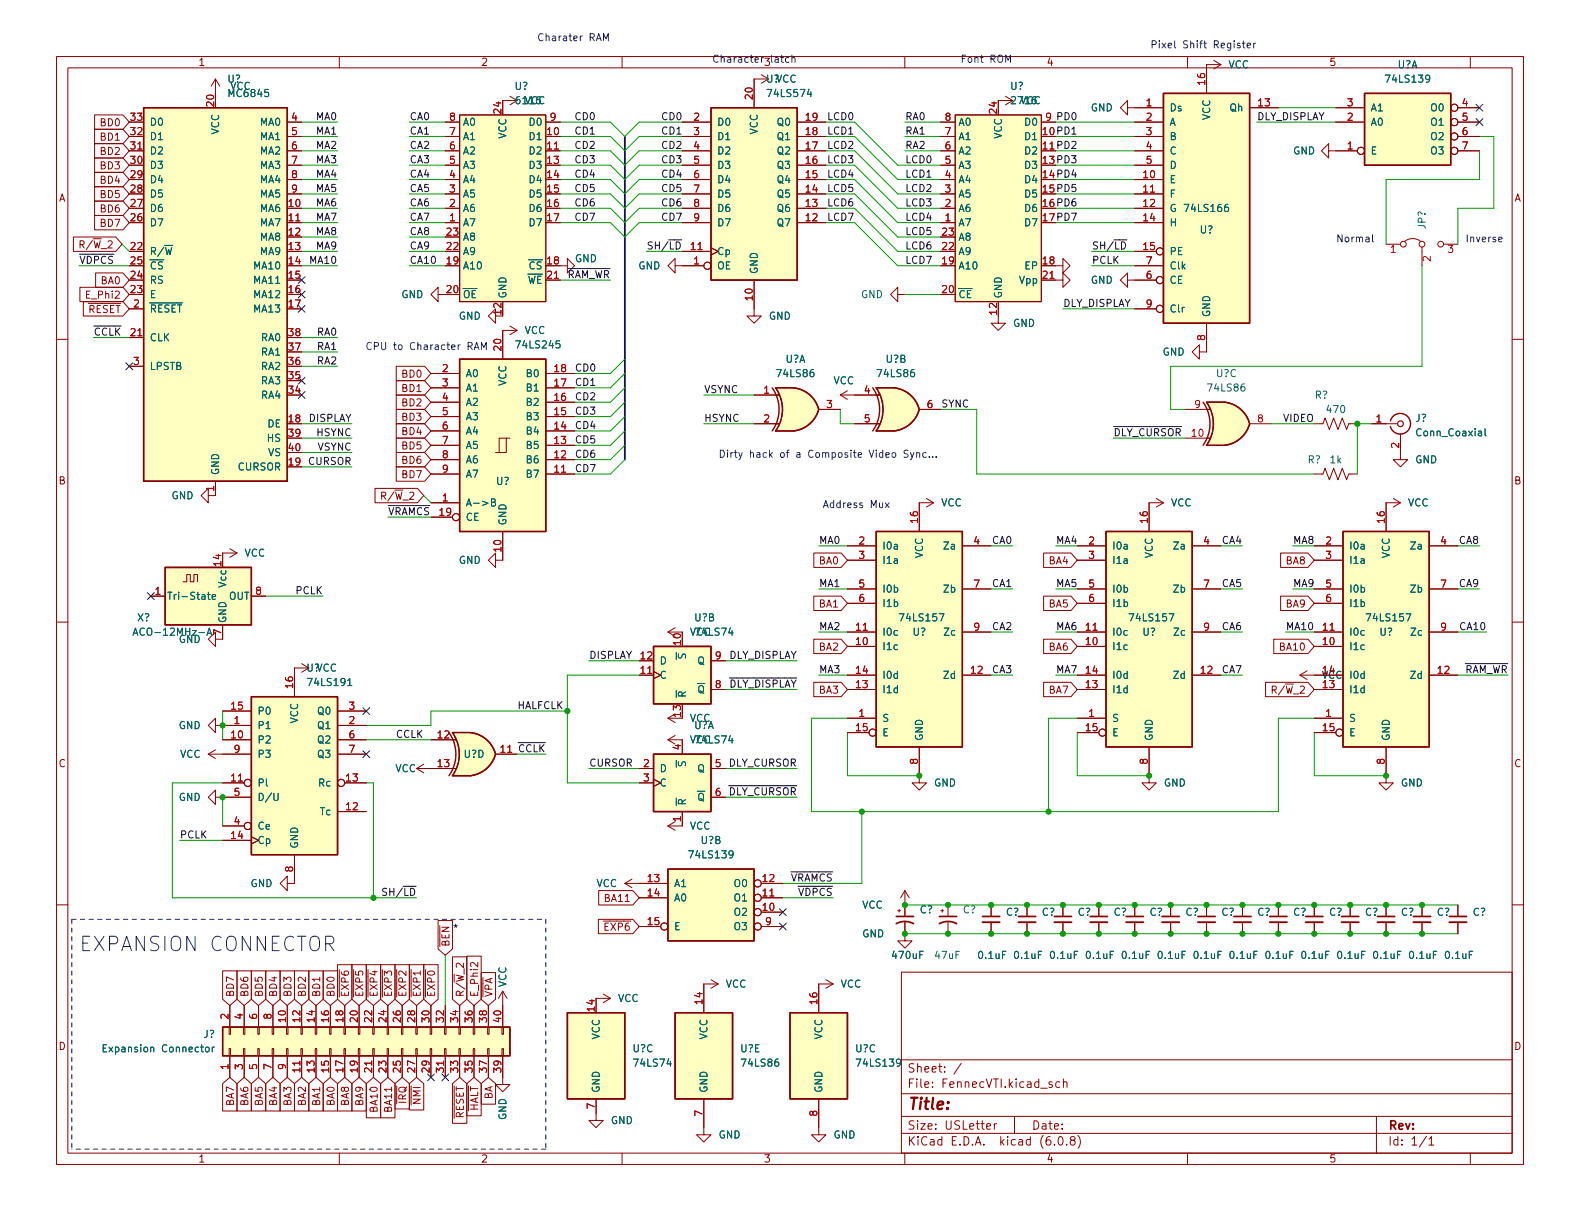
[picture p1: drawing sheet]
<svg xmlns="http://www.w3.org/2000/svg" width="279mm" height="216mm" viewBox="0 0 279 216" stroke-linecap="round" stroke-linejoin="round" font-family="sans-serif">
<defs><g id="words">
<text font-size="3.5" fill="#0000c2" x="14" y="168.2">EXPANSION CONNECTOR</text>
<text font-size="2.8" fill="#840000" x="160.4" y="196.2">Title:</text>
<g font-size="2.1" fill="#840000">
<text x="160.4" y="189.7">Sheet: /</text>
<text x="160.4" y="192.4">File: FennecVTI.kicad_sch</text>
<text x="160.4" y="202.5">KiCad E.D.A. kicad (6.0.8)</text>
<text x="160.4" y="199.7">Size: USLetter</text>
<text x="182.4" y="199.7">Date:</text>
<text x="245.4" y="199.7">Rev:</text>
<text x="245.4" y="202.5">Id: 1/1</text>
</g>
<g font-size="1.8" fill="#840000">
<text x="35" y="11.6">1</text>
<text x="85" y="11.6">2</text>
<text x="185" y="11.6">4</text>
<text x="235" y="11.6">5</text>
<text x="17.9" y="22.3">BD0</text>
<text x="17.9" y="29.9">BD3</text>
<text x="17.9" y="27.4">BD2</text>
<text x="17.9" y="24.9">BD1</text>
<text x="184.4" y="26.4">11PD2</text>
<text x="10.3" y="35.6">A</text>
<text x="17.9" y="35">BD5</text>
<text x="17.9" y="32.5">BD4</text>
<text x="267.7" y="35.6">A</text>
<text x="17.9" y="40.1">BD7</text>
<text x="17.9" y="37.6">BD6</text>
<text x="13.4" y="43.9">R/~{W}_2</text>
<text x="15.5" y="52.8">E_Phi2</text>
<text x="17.9" y="50.3">BA0</text>
<text x="96.8" y="49.3">21~{RAM_WR}</text>
<text x="14.2" y="55.3">~{RESET}</text>
<text x="71.2" y="71.8">BD2</text>
<text x="71.2" y="66.8">BD0</text>
<text x="71.2" y="69.3">BD1</text>
<text x="71.2" y="74.4">BD3</text>
<text x="71.2" y="76.9">BD4</text>
<text x="71.2" y="79.5">BD5</text>
<text x="71.2" y="82">BD6</text>
<text x="10.3" y="85.7">B</text>
<text x="66.7" y="88.4">R/~{W}_2</text>
<text x="71.2" y="84.5">BD7</text>
<text x="267.7" y="85.7">B</text>
<text x="144.9" y="99.8">BA0</text>
<text x="185.5" y="99.8">BA4</text>
<text x="227.4" y="99.8">BA8</text>
<text x="144.9" y="107.4">BA1</text>
<text x="185.5" y="107.4">BA5</text>
<text x="227.4" y="107.4">BA9</text>
<text x="144.9" y="115">BA2</text>
<text x="185.5" y="115">BA6</text>
<text x="226.5" y="115">BA10</text>
<text x="144.9" y="122.6">BA3</text>
<text x="185.5" y="122.6">BA7</text>
<text x="224.2" y="122.6">R/~{W}_2</text>
<text x="10.3" y="135.6">C</text>
<text x="267.7" y="135.6">C</text>
<text x="107.1" y="159.5">BA11</text>
<text x="79.5" y="167.5" transform="rotate(-90 79.5 167.5)">~{BEN}</text>
<text x="105.7" y="164.6">~{EXP6}</text>
<text x="41.4" y="176.4" transform="rotate(-90 41.4 176.4)">BD7</text>
<text x="43.9" y="176.4" transform="rotate(-90 43.9 176.4)">BD6</text>
<text x="46.4" y="176.4" transform="rotate(-90 46.4 176.4)">BD5</text>
<text x="49" y="176.4" transform="rotate(-90 49 176.4)">BD4</text>
<text x="51.5" y="176.4" transform="rotate(-90 51.5 176.4)">BD3</text>
<text x="54.1" y="176.4" transform="rotate(-90 54.1 176.4)">BD2</text>
<text x="56.6" y="176.4" transform="rotate(-90 56.6 176.4)">BD1</text>
<text x="59.1" y="176.4" transform="rotate(-90 59.1 176.4)">BD0</text>
<text x="61.7" y="176.4" transform="rotate(-90 61.7 176.4)">~{EXP6}</text>
<text x="64.2" y="176.4" transform="rotate(-90 64.2 176.4)">~{EXP5}</text>
<text x="66.8" y="176.4" transform="rotate(-90 66.8 176.4)">~{EXP4}</text>
<text x="69.3" y="176.4" transform="rotate(-90 69.3 176.4)">~{EXP3}</text>
<text x="71.8" y="176.4" transform="rotate(-90 71.8 176.4)">~{EXP2}</text>
<text x="74.4" y="176.4" transform="rotate(-90 74.4 176.4)">~{EXP1}</text>
<text x="76.9" y="176.4" transform="rotate(-90 76.9 176.4)">~{EXP0}</text>
<text x="82" y="176.4" transform="rotate(-90 82 176.4)">R/~{W}_2</text>
<text x="84.5" y="176.4" transform="rotate(-90 84.5 176.4)">E_Phi2</text>
<text x="87.1" y="176.4" transform="rotate(-90 87.1 176.4)">~{VPA}</text>
<text x="10.3" y="185.7">D</text>
<text x="267.7" y="185.7">D</text>
<text x="41.4" y="195.5" transform="rotate(-90 41.4 195.5)">BA7</text>
<text x="43.9" y="195.5" transform="rotate(-90 43.9 195.5)">BA6</text>
<text x="46.4" y="195.5" transform="rotate(-90 46.4 195.5)">BA5</text>
<text x="49" y="195.5" transform="rotate(-90 49 195.5)">BA4</text>
<text x="51.5" y="195.5" transform="rotate(-90 51.5 195.5)">BA3</text>
<text x="54.1" y="195.5" transform="rotate(-90 54.1 195.5)">BA2</text>
<text x="56.6" y="195.5" transform="rotate(-90 56.6 195.5)">BA1</text>
<text x="59.1" y="195.5" transform="rotate(-90 59.1 195.5)">BA0</text>
<text x="61.7" y="195.5" transform="rotate(-90 61.7 195.5)">BA8</text>
<text x="64.2" y="195.5" transform="rotate(-90 64.2 195.5)">BA9</text>
<text x="66.8" y="196.4" transform="rotate(-90 66.8 196.4)">BA10</text>
<text x="69.3" y="196.4" transform="rotate(-90 69.3 196.4)">BA11</text>
<text x="71.8" y="196.4" transform="rotate(-90 71.8 196.4)">~{IRQ}</text>
<text x="87.1" y="194.5" transform="rotate(-90 87.1 194.5)">BA</text>
<text x="82" y="199.2" transform="rotate(-90 82 199.2)">~{RESET}</text>
<text x="84.5" y="198" transform="rotate(-90 84.5 198)">~{HALT}</text>
<text x="35" y="205.6">1</text>
<text x="85" y="205.6">2</text>
<text x="135" y="205.6">3</text>
<text x="185" y="205.6">4</text>
<text x="235" y="205.6">5</text>
</g>
<g font-size="1.8" fill="#0000c2">
<text x="96.2" y="7.3">Charater RAM</text>
<text x="128.1" y="11.1">Character latch</text>
<text x="135" y="11.6">3</text>
<text x="170.6" y="11.1">Font ROM</text>
<text x="206.1" y="8.5">Pixel Shift Register</text>
<text x="236.2" y="42.8">Normal</text>
<text x="259.1" y="42.8">Inverse</text>
<text x="67.2" y="61.9">CPU to Character RAM</text>
<text x="127" y="80.9">Dirty hack of a Composite Video Sync...</text>
<text x="146.4" y="89.8">Address Mux</text>
<text x="80" y="164.8">*</text>
</g>
<g font-size="1.8" fill="#006464">
<text x="40.2" y="14.6">U?</text>
<text x="40.6" y="17.1">MC6845</text>
<text x="40.7" y="15.9">VCC</text>
<text x="91" y="15.9">U?</text>
<text x="135.5" y="14.6">U?VCC</text>
<text x="136" y="17.1">74LS574</text>
<text x="178.7" y="15.9">U?</text>
<text x="217.2" y="12.1">VCC</text>
<text x="245.3" y="14.6">74LS139</text>
<text x="247.1" y="12.1">U?A</text>
<text x="26.4" y="22.2">D0</text>
<text x="38.7" y="23.8" transform="rotate(-90 38.7 23.8)">VCC</text>
<text x="46.1" y="22.2">MA0</text>
<text x="81.8" y="22.2">A0</text>
<text x="92.7" y="18.4">VCC</text>
<text x="93.8" y="22.2">D0</text>
<text x="126.7" y="22.2">D0</text>
<text x="134" y="23.8" transform="rotate(-90 134 23.8)">VCC</text>
<text x="137.6" y="22.2">Q0</text>
<text x="169.4" y="22.2">A0</text>
<text x="180.4" y="18.4">VCC</text>
<text x="181.4" y="22.2">D0</text>
<text x="192.9" y="19.7">GND</text>
<text x="206.8" y="19.7">Ds</text>
<text x="206.8" y="22.2">A</text>
<text x="214" y="21.3" transform="rotate(-90 214 21.3)">VCC</text>
<text x="217.5" y="19.7">Qh</text>
<text x="242.3" y="22.2">A0</text>
<text x="242.3" y="19.7">A1</text>
<text x="253.2" y="19.7">O0</text>
<text x="253.2" y="22.2">O1</text>
<text x="26.4" y="29.8">D3</text>
<text x="26.4" y="27.3">D2</text>
<text x="26.4" y="24.8">D1</text>
<text x="46.1" y="24.8">MA1</text>
<text x="46.1" y="27.3">MA2</text>
<text x="46.1" y="29.8">MA3</text>
<text x="81.8" y="29.8">A3</text>
<text x="81.8" y="27.3">A2</text>
<text x="81.8" y="24.8">A1</text>
<text x="89.5" y="24.6" transform="rotate(-90 89.5 24.6)">VCC</text>
<text x="93.8" y="24.8">D1</text>
<text x="93.8" y="27.3">D2</text>
<text x="93.8" y="29.8">D3</text>
<text x="126.7" y="24.8">D1</text>
<text x="126.7" y="27.3">D2</text>
<text x="126.7" y="29.8">D3</text>
<text x="137.6" y="29.8">Q3</text>
<text x="137.6" y="27.3">Q2</text>
<text x="137.6" y="24.8">Q1</text>
<text x="169.4" y="29.8">A3</text>
<text x="169.4" y="27.3">A2</text>
<text x="169.4" y="24.8">A1</text>
<text x="177.2" y="24.6" transform="rotate(-90 177.2 24.6)">VCC</text>
<text x="181.4" y="24.8">D1</text>
<text x="181.4" y="27.3">D2</text>
<text x="181.4" y="29.8">D3</text>
<text x="206.8" y="24.8">B</text>
<text x="206.8" y="27.3">C</text>
<text x="206.8" y="29.8">D</text>
<text x="228.6" y="27.3">GND</text>
<text x="242.3" y="27.3">E</text>
<text x="253.2" y="24.8">O2</text>
<text x="253.2" y="27.3">O3</text>
<text x="26.4" y="34.9">D5</text>
<text x="26.4" y="32.4">D4</text>
<text x="46.1" y="32.4">MA4</text>
<text x="46.1" y="34.9">MA5</text>
<text x="81.8" y="34.9">A5</text>
<text x="81.8" y="32.4">A4</text>
<text x="93.8" y="32.4">D4</text>
<text x="93.8" y="34.9">D5</text>
<text x="126.7" y="32.4">D4</text>
<text x="126.7" y="34.9">D5</text>
<text x="137.6" y="34.9">Q5</text>
<text x="137.6" y="32.4">Q4</text>
<text x="169.4" y="34.9">A5</text>
<text x="169.4" y="32.4">A4</text>
<text x="181.4" y="32.4">D4</text>
<text x="181.4" y="34.9">D5</text>
<text x="206.8" y="32.4">E</text>
<text x="206.8" y="34.9">F</text>
<text x="26.4" y="40">D7</text>
<text x="26.4" y="37.5">D6</text>
<text x="46.1" y="37.5">MA6</text>
<text x="46.1" y="40">MA7</text>
<text x="81.8" y="40">A7</text>
<text x="81.8" y="37.5">A6</text>
<text x="93.8" y="37.5">D6</text>
<text x="93.8" y="40">D7</text>
<text x="126.7" y="37.5">D6</text>
<text x="126.7" y="40">D7</text>
<text x="137.6" y="40">Q7</text>
<text x="137.6" y="37.5">Q6</text>
<text x="169.4" y="40">A7</text>
<text x="169.4" y="37.5">A6</text>
<text x="181.4" y="37.5">D6</text>
<text x="181.4" y="40">D7</text>
<text x="206.8" y="37.5">G</text>
<text x="206.8" y="40">H</text>
<text x="209.8" y="37.5">74LS166</text>
<text x="212.2" y="41.3">U?</text>
<text x="252.1" y="40.5" transform="rotate(-90 252.1 40.5)">JP?</text>
<text x="26.4" y="45.1">R/~{W}</text>
<text x="26.4" y="47.6">~{CS}</text>
<text x="45.1" y="47.6">MA10</text>
<text x="46.1" y="42.5">MA8</text>
<text x="46.1" y="45.1">MA9</text>
<text x="81.8" y="47.6">A10</text>
<text x="81.8" y="45.1">A9</text>
<text x="81.8" y="42.5">A8</text>
<text x="92.2" y="47.6">~{CS}</text>
<text x="101.6" y="46.4">GND</text>
<text x="112.9" y="47.6">GND</text>
<text x="126.7" y="47.6">OE</text>
<text x="126.7" y="45.1">Cp</text>
<text x="169.4" y="47.6">A10</text>
<text x="169.4" y="45.1">A9</text>
<text x="169.4" y="42.5">A8</text>
<text x="181.3" y="47.6">EP</text>
<text x="206.8" y="45.1">PE</text>
<text x="206.8" y="47.6">Clk</text>
<text x="26.4" y="52.7">E</text>
<text x="26.4" y="50.2">RS</text>
<text x="45.1" y="50.2">MA11</text>
<text x="45.1" y="52.7">MA12</text>
<text x="71" y="52.7">GND</text>
<text x="81.8" y="52.7">~{OE}</text>
<text x="89.5" y="52.8" transform="rotate(-90 89.5 52.8)">GND</text>
<text x="91.8" y="50.2">~{WE}</text>
<text x="134" y="48.5" transform="rotate(-90 134 48.5)">GND</text>
<text x="152.2" y="52.7">GND</text>
<text x="169.4" y="52.7">~{CE}</text>
<text x="177.2" y="52.8" transform="rotate(-90 177.2 52.8)">GND</text>
<text x="180.3" y="50.2">Vpp</text>
<text x="192.9" y="50.2">GND</text>
<text x="206.8" y="50.2">CE</text>
<text x="26.4" y="55.2">~{RESET}</text>
<text x="45.1" y="55.2">MA13</text>
<text x="81.1" y="56.5">GND</text>
<text x="92.7" y="59.1">VCC</text>
<text x="135.9" y="56.5">GND</text>
<text x="179.1" y="57.8">GND</text>
<text x="206.8" y="55.2">Clr</text>
<text x="214" y="56.1" transform="rotate(-90 214 56.1)">GND</text>
<text x="26.4" y="60.3">CLK</text>
<text x="26.4" y="65.4">LPSTB</text>
<text x="46.2" y="65.4">RA2</text>
<text x="46.2" y="62.9">RA1</text>
<text x="46.2" y="60.3">RA0</text>
<text x="91.6" y="61.6">74LS245</text>
<text x="138.8" y="64.1">U?A</text>
<text x="156.6" y="64.1">U?B</text>
<text x="205.6" y="62.9">GND</text>
<text x="46.2" y="70.5">RA4</text>
<text x="46.2" y="67.9">RA3</text>
<text x="82.3" y="66.7">A0</text>
<text x="82.3" y="69.2">A1</text>
<text x="82.3" y="71.8">A2</text>
<text x="89.5" y="68.2" transform="rotate(-90 89.5 68.2)">VCC</text>
<text x="93.2" y="71.8">B2</text>
<text x="93.2" y="69.2">B1</text>
<text x="93.2" y="66.7">B0</text>
<text x="137.6" y="66.7">74LS86</text>
<text x="147.3" y="67.9">VCC</text>
<text x="155.3" y="66.7">74LS86</text>
<text x="213.8" y="69.2">74LS86</text>
<text x="215" y="66.7">U?C</text>
<text x="232.5" y="70.5">R?</text>
<text x="47.3" y="75.6">DE</text>
<text x="82.3" y="74.3">A3</text>
<text x="82.3" y="76.8">A4</text>
<text x="93.2" y="76.8">B4</text>
<text x="93.2" y="74.3">B3</text>
<text x="234.7" y="73">470</text>
<text x="250.3" y="74.6">J?</text>
<text x="250.7" y="77.1">Conn_Coaxial</text>
<text x="42.1" y="83.2">CURSOR</text>
<text x="47.3" y="78.1">HS</text>
<text x="47.4" y="80.6">VS</text>
<text x="82.3" y="79.4">A5</text>
<text x="82.3" y="81.9">A6</text>
<text x="93.2" y="81.9">B6</text>
<text x="93.2" y="79.4">B5</text>
<text x="231.2" y="81.9">R?</text>
<text x="235.2" y="81.9">1k</text>
<text x="250.2" y="81.9">GND</text>
<text x="30.3" y="88.3">GND</text>
<text x="38.7" y="84.1" transform="rotate(-90 38.7 84.1)">GND</text>
<text x="82.3" y="89.5">A-&gt;B</text>
<text x="82.3" y="84.5">A7</text>
<text x="87.7" y="85.7">U?</text>
<text x="93.2" y="84.5">B7</text>
<text x="166.4" y="89.5">VCC</text>
<text x="207" y="89.5">VCC</text>
<text x="248.9" y="89.5">VCC</text>
<text x="82.3" y="92.1">CE</text>
<text x="89.5" y="93" transform="rotate(-90 89.5 93)">GND</text>
<text x="43.2" y="98.4">VCC</text>
<text x="81.1" y="99.7">GND</text>
<text x="156" y="97.2">I0a</text>
<text x="156" y="99.7">I1a</text>
<text x="163.2" y="98.7" transform="rotate(-90 163.2 98.7)">VCC</text>
<text x="167.1" y="97.2">Za</text>
<text x="196.6" y="97.2">I0a</text>
<text x="196.6" y="99.7">I1a</text>
<text x="203.8" y="98.7" transform="rotate(-90 203.8 98.7)">VCC</text>
<text x="207.7" y="97.2">Za</text>
<text x="238.5" y="97.2">I0a</text>
<text x="238.5" y="99.7">I1a</text>
<text x="245.7" y="98.7" transform="rotate(-90 245.7 98.7)">VCC</text>
<text x="249.6" y="97.2">Za</text>
<text x="29.5" y="106">Tri-State</text>
<text x="40" y="103.7" transform="rotate(-90 40 103.7)">Vcc</text>
<text x="40.5" y="106">OUT</text>
<text x="156" y="104.8">I0b</text>
<text x="156" y="107.3">I1b</text>
<text x="167" y="104.8">Zb</text>
<text x="196.6" y="104.8">I0b</text>
<text x="196.6" y="107.3">I1b</text>
<text x="207.6" y="104.8">Zb</text>
<text x="238.5" y="104.8">I0b</text>
<text x="238.5" y="107.3">I1b</text>
<text x="249.6" y="104.8">Zb</text>
<text x="24.3" y="109.9">X?</text>
<text x="24.5" y="112.4">ACO-12MHz-A</text>
<text x="31.6" y="113.7">GND</text>
<text x="40" y="110.2" transform="rotate(-90 40 110.2)">GND</text>
<text x="121.9" y="112.4">VCC</text>
<text x="122.8" y="109.9">U?B</text>
<text x="123.2" y="112.4">74LS74</text>
<text x="156" y="112.4">I0c</text>
<text x="159.4" y="109.9">74LS157</text>
<text x="161.4" y="112.4">U?</text>
<text x="167.1" y="112.4">Zc</text>
<text x="196.6" y="112.4">I0c</text>
<text x="200" y="109.9">74LS157</text>
<text x="202" y="112.4">U?</text>
<text x="207.7" y="112.4">Zc</text>
<text x="238.5" y="112.4">I0c</text>
<text x="241.9" y="109.9">74LS157</text>
<text x="243.9" y="112.4">U?</text>
<text x="249.6" y="112.4">Zc</text>
<text x="54.2" y="118.7">U?VCC</text>
<text x="116.6" y="117.5">D</text>
<text x="121.3" y="117.9" transform="rotate(-90 121.3 117.9)">~{S}</text>
<text x="123.3" y="117.5">Q</text>
<text x="156" y="114.9">I1c</text>
<text x="196.6" y="114.9">I1c</text>
<text x="238.5" y="114.9">I1c</text>
<text x="54.7" y="121.3">74LS191</text>
<text x="116.6" y="120">C</text>
<text x="121.3" y="123.4" transform="rotate(-90 121.3 123.4)">~{R}</text>
<text x="122" y="122.6">~{Q}</text>
<text x="156" y="122.6">I1d</text>
<text x="156" y="120">I0d</text>
<text x="167" y="120">Zd</text>
<text x="196.6" y="122.6">I1d</text>
<text x="196.6" y="120">I0d</text>
<text x="207.6" y="120">Zd</text>
<text x="233.7" y="120">VCC</text>
<text x="238.5" y="122.6">I1d</text>
<text x="238.5" y="120">I0d</text>
<text x="249.6" y="120">Zd</text>
<text x="31.6" y="128.9">GND</text>
<text x="45.5" y="128.9">P1</text>
<text x="45.5" y="131.4">P2</text>
<text x="45.5" y="126.4">P0</text>
<text x="52.7" y="127.9" transform="rotate(-90 52.7 127.9)">VCC</text>
<text x="56.3" y="128.9">Q1</text>
<text x="56.3" y="126.4">Q0</text>
<text x="56.3" y="131.4">Q2</text>
<text x="121.9" y="127.6">VCC</text>
<text x="121.9" y="131.4">VCC</text>
<text x="122.7" y="128.9">U?A</text>
<text x="123.2" y="131.4">74LS74</text>
<text x="156" y="127.6">S</text>
<text x="156" y="130.2">E</text>
<text x="163.2" y="131.1" transform="rotate(-90 163.2 131.1)">GND</text>
<text x="196.6" y="127.6">S</text>
<text x="196.6" y="130.2">E</text>
<text x="203.8" y="131.1" transform="rotate(-90 203.8 131.1)">GND</text>
<text x="238.5" y="127.6">S</text>
<text x="238.5" y="130.2">E</text>
<text x="245.7" y="131.1" transform="rotate(-90 245.7 131.1)">GND</text>
<text x="31.8" y="134">VCC</text>
<text x="45.5" y="134">P3</text>
<text x="56.3" y="134">Q3</text>
<text x="69.9" y="136.5">VCC</text>
<text x="82" y="134">U?D</text>
<text x="116.6" y="136.5">D</text>
<text x="121.3" y="136.9" transform="rotate(-90 121.3 136.9)">~{S}</text>
<text x="123.3" y="136.5">Q</text>
<text x="31.6" y="141.6">GND</text>
<text x="45.5" y="139.1">Pl</text>
<text x="45.5" y="141.6">D/U</text>
<text x="56.4" y="139.1">Rc</text>
<text x="116.6" y="139.1">C</text>
<text x="121.3" y="142.5" transform="rotate(-90 121.3 142.5)">~{R}</text>
<text x="122" y="141.6">~{Q}</text>
<text x="165.1" y="139.1">GND</text>
<text x="205.8" y="139.1">GND</text>
<text x="247.7" y="139.1">GND</text>
<text x="45.5" y="149.2">Cp</text>
<text x="45.5" y="146.7">Ce</text>
<text x="56.6" y="144.1">Tc</text>
<text x="121.9" y="146.7">VCC</text>
<text x="123.9" y="149.2">U?B</text>
<text x="52.7" y="150.1" transform="rotate(-90 52.7 150.1)">GND</text>
<text x="122.1" y="151.8">74LS139</text>
<text x="44.3" y="156.8">GND</text>
<text x="105.4" y="156.8">VCC</text>
<text x="119.1" y="156.8">A1</text>
<text x="119.1" y="159.4">A0</text>
<text x="130" y="161.9">O2</text>
<text x="130" y="159.4">O1</text>
<text x="130" y="156.8">O0</text>
<text x="152.4" y="160.7">VCC</text>
<text x="162.6" y="161.5">C?</text>
<text x="170.3" y="161.5">C?</text>
<text x="177.9" y="161.9">C?</text>
<text x="184.2" y="161.9">C?</text>
<text x="190.6" y="161.9">C?</text>
<text x="196.9" y="161.9">C?</text>
<text x="203.3" y="161.9">C?</text>
<text x="209.6" y="161.9">C?</text>
<text x="216" y="161.9">C?</text>
<text x="222.3" y="161.9">C?</text>
<text x="228.7" y="161.9">C?</text>
<text x="235" y="161.9">C?</text>
<text x="241.4" y="161.9">C?</text>
<text x="247.7" y="161.9">C?</text>
<text x="254.1" y="161.9">C?</text>
<text x="260.4" y="161.9">C?</text>
<text x="119.1" y="164.5">E</text>
<text x="130" y="164.5">O3</text>
<text x="152.4" y="165.7">GND</text>
<text x="157.9" y="169.5">470uF</text>
<text x="165.4" y="169.5">47uF</text>
<text x="173.1" y="169.5">0.1uF</text>
<text x="179.5" y="169.5">0.1uF</text>
<text x="185.8" y="169.5">0.1uF</text>
<text x="192.2" y="169.5">0.1uF</text>
<text x="198.5" y="169.5">0.1uF</text>
<text x="204.9" y="169.5">0.1uF</text>
<text x="211.2" y="169.5">0.1uF</text>
<text x="217.6" y="169.5">0.1uF</text>
<text x="223.9" y="169.5">0.1uF</text>
<text x="230.3" y="169.5">0.1uF</text>
<text x="236.6" y="169.5">0.1uF</text>
<text x="243" y="169.5">0.1uF</text>
<text x="249.3" y="169.5">0.1uF</text>
<text x="255.7" y="169.5">0.1uF</text>
<text x="89.5" y="174.6" transform="rotate(-90 89.5 174.6)">VCC</text>
<text x="109.2" y="177.2">VCC</text>
<text x="128.3" y="174.6">VCC</text>
<text x="148.6" y="174.6">VCC</text>
<text x="36" y="183.5">J?</text>
<text x="106" y="183.8" transform="rotate(-90 106 183.8)">VCC</text>
<text x="125.1" y="183.8" transform="rotate(-90 125.1 183.8)">VCC</text>
<text x="145.4" y="183.8" transform="rotate(-90 145.4 183.8)">VCC</text>
<text x="18.8" y="186.1">Expansion Connector</text>
<text x="111.9" y="186.1">U?C</text>
<text x="112.3" y="188.6">74LS74</text>
<text x="130.9" y="186.1">U?E</text>
<text x="131.3" y="188.6">74LS86</text>
<text x="151.2" y="186.1">U?C</text>
<text x="151.8" y="188.6">74LS139</text>
<text x="106" y="193.3" transform="rotate(-90 106 193.3)">GND</text>
<text x="125.1" y="193.3" transform="rotate(-90 125.1 193.3)">GND</text>
<text x="145.4" y="193.3" transform="rotate(-90 145.4 193.3)">GND</text>
<text x="89.5" y="198.1" transform="rotate(-90 89.5 198.1)">GND</text>
<text x="108" y="198.8">GND</text>
<text x="127" y="201.3">GND</text>
<text x="147.4" y="201.3">GND</text>
</g>
<g font-size="1.8" fill="#a90000">
<text x="133.1" y="17.5" transform="rotate(-90 133.1 17.5)">20</text>
<text x="213.1" y="15" transform="rotate(-90 213.1 15)">16</text>
<text x="23.1" y="23.9">32</text>
<text x="23.1" y="21.3">33</text>
<text x="37.8" y="18.8" transform="rotate(-90 37.8 18.8)">20</text>
<text x="51.6" y="21.3">4</text>
<text x="51.6" y="23.9">5</text>
<text x="79.5" y="23.9">7</text>
<text x="79.5" y="21.3">8</text>
<text x="88.6" y="20" transform="rotate(-90 88.6 20)">24</text>
<text x="96.8" y="23.9">10</text>
<text x="97.3" y="21.3">9</text>
<text x="122.7" y="21.3">2</text>
<text x="122.7" y="23.9">3</text>
<text x="142.5" y="23.9">18</text>
<text x="142.5" y="21.3">19</text>
<text x="167.1" y="23.9">7</text>
<text x="167.1" y="21.3">8</text>
<text x="176.3" y="20" transform="rotate(-90 176.3 20)">24</text>
<text x="184.4" y="23.9">10</text>
<text x="184.9" y="21.3">9</text>
<text x="202.7" y="18.8">1</text>
<text x="202.7" y="21.3">2</text>
<text x="202.7" y="23.9">3</text>
<text x="222.5" y="18.8">13</text>
<text x="238.3" y="21.3">2</text>
<text x="238.3" y="18.8">3</text>
<text x="258.6" y="18.8">4</text>
<text x="258.6" y="21.3">5</text>
<text x="258.6" y="23.9">6</text>
<text x="23.1" y="29">30</text>
<text x="23.1" y="26.4">31</text>
<text x="51.6" y="26.4">6</text>
<text x="51.6" y="29">7</text>
<text x="79.5" y="29">5</text>
<text x="79.5" y="26.4">6</text>
<text x="96.8" y="26.4">11</text>
<text x="96.8" y="29">13</text>
<text x="122.7" y="26.4">4</text>
<text x="122.7" y="29">5</text>
<text x="142.5" y="29">16</text>
<text x="142.5" y="26.4">17</text>
<text x="167.1" y="29">5</text>
<text x="167.1" y="26.4">6</text>
<text x="184.4" y="26.4">11</text>
<text x="184.4" y="29">13</text>
<text x="202.7" y="26.4">4</text>
<text x="202.7" y="29">5</text>
<text x="238.3" y="26.4">1</text>
<text x="258.6" y="26.4">7</text>
<text x="23.1" y="34">28</text>
<text x="23.1" y="31.5">29</text>
<text x="51.6" y="31.5">8</text>
<text x="51.6" y="34">9</text>
<text x="79.5" y="34">3</text>
<text x="79.5" y="31.5">4</text>
<text x="96.8" y="31.5">14</text>
<text x="96.8" y="34">15</text>
<text x="122.7" y="31.5">6</text>
<text x="122.7" y="34">7</text>
<text x="142.5" y="34">14</text>
<text x="142.5" y="31.5">15</text>
<text x="167.1" y="34">3</text>
<text x="167.1" y="31.5">4</text>
<text x="184.4" y="31.5">14</text>
<text x="184.4" y="34">15</text>
<text x="202.2" y="31.5">10</text>
<text x="202.2" y="34">11</text>
<text x="23.1" y="39.1">26</text>
<text x="23.1" y="36.6">27</text>
<text x="51.1" y="36.6">10</text>
<text x="51.1" y="39.1">11</text>
<text x="51.1" y="41.7">12</text>
<text x="79" y="41.7">23</text>
<text x="79.5" y="39.1">1</text>
<text x="79.5" y="36.6">2</text>
<text x="96.8" y="36.6">16</text>
<text x="96.8" y="39.1">17</text>
<text x="122.7" y="36.6">8</text>
<text x="122.7" y="39.1">9</text>
<text x="142.5" y="39.1">12</text>
<text x="142.5" y="36.6">13</text>
<text x="166.7" y="41.7">23</text>
<text x="167.1" y="39.1">1</text>
<text x="167.1" y="36.6">2</text>
<text x="184.4" y="36.6">16</text>
<text x="184.4" y="39.1">17</text>
<text x="202.2" y="36.6">12</text>
<text x="202.2" y="39.1">14</text>
<text x="23.1" y="44.2">22</text>
<text x="23.1" y="46.7">25</text>
<text x="51.1" y="44.2">13</text>
<text x="51.1" y="46.7">14</text>
<text x="79" y="46.7">19</text>
<text x="79" y="44.2">22</text>
<text x="96.8" y="46.7">18</text>
<text x="122.2" y="44.2">11</text>
<text x="122.7" y="46.7">1</text>
<text x="166.7" y="46.7">19</text>
<text x="166.7" y="44.2">22</text>
<text x="184.4" y="46.7">18</text>
<text x="202.2" y="44.2">15</text>
<text x="202.7" y="46.7">7</text>
<text x="245.9" y="44.7">1</text>
<text x="253" y="46.2" transform="rotate(-90 253 46.2)">2</text>
<text x="256" y="44.7">3</text>
<text x="23.1" y="51.8">23</text>
<text x="23.1" y="49.3">24</text>
<text x="51.1" y="49.3">15</text>
<text x="51.1" y="51.8">16</text>
<text x="79" y="51.8">20</text>
<text x="96.8" y="49.3">21</text>
<text x="133.1" y="53.1" transform="rotate(-90 133.1 53.1)">10</text>
<text x="166.7" y="51.8">20</text>
<text x="184.4" y="49.3">21</text>
<text x="202.7" y="49.3">6</text>
<text x="23.1" y="59.4">21</text>
<text x="23.6" y="54.4">2</text>
<text x="51.1" y="54.4">17</text>
<text x="51.1" y="59.4">38</text>
<text x="88.6" y="55.6" transform="rotate(-90 88.6 55.6)">12</text>
<text x="176.3" y="55.6" transform="rotate(-90 176.3 55.6)">12</text>
<text x="202.7" y="54.4">9</text>
<text x="23.6" y="64.5">3</text>
<text x="51.1" y="64.5">36</text>
<text x="51.1" y="62">37</text>
<text x="78.2" y="65.8">2</text>
<text x="88.6" y="61.9" transform="rotate(-90 88.6 61.9)">20</text>
<text x="98.1" y="65.8">18</text>
<text x="213.1" y="60.2" transform="rotate(-90 213.1 60.2)">8</text>
<text x="51.1" y="69.6">34</text>
<text x="51.1" y="67.1">35</text>
<text x="78.2" y="68.3">3</text>
<text x="78.2" y="70.9">4</text>
<text x="98.1" y="70.9">16</text>
<text x="98.1" y="68.3">17</text>
<text x="135.1" y="69.6">1</text>
<text x="152.9" y="69.6">4</text>
<text x="51.1" y="74.7">18</text>
<text x="51.1" y="77.2">39</text>
<text x="78.2" y="73.4">5</text>
<text x="78.2" y="75.9">6</text>
<text x="98.1" y="75.9">14</text>
<text x="98.1" y="73.4">15</text>
<text x="135.1" y="74.7">2</text>
<text x="146.2" y="72.1">3</text>
<text x="152.9" y="74.7">5</text>
<text x="164" y="72.1">6</text>
<text x="211.3" y="72.1">9</text>
<text x="222.4" y="74.7">8</text>
<text x="243.3" y="74.7">1</text>
<text x="51.1" y="82.3">19</text>
<text x="51.1" y="79.8">40</text>
<text x="78.2" y="78.5">7</text>
<text x="78.2" y="81">8</text>
<text x="78.2" y="83.6">9</text>
<text x="98.1" y="83.6">11</text>
<text x="98.1" y="81">12</text>
<text x="98.1" y="78.5">13</text>
<text x="247.4" y="79.2" transform="rotate(-90 247.4 79.2)">2</text>
<text x="37.8" y="86.9" transform="rotate(-90 37.8 86.9)">1</text>
<text x="78.2" y="88.6">1</text>
<text x="77.8" y="91.2">19</text>
<text x="162.3" y="92.4" transform="rotate(-90 162.3 92.4)">16</text>
<text x="202.9" y="92.4" transform="rotate(-90 202.9 92.4)">16</text>
<text x="244.9" y="92.4" transform="rotate(-90 244.9 92.4)">16</text>
<text x="39.1" y="100" transform="rotate(-90 39.1 100)">14</text>
<text x="88.6" y="97.5" transform="rotate(-90 88.6 97.5)">10</text>
<text x="151.9" y="96.3">2</text>
<text x="151.9" y="98.8">3</text>
<text x="172.2" y="96.3">4</text>
<text x="192.5" y="96.3">2</text>
<text x="192.5" y="98.8">3</text>
<text x="212.9" y="96.3">4</text>
<text x="234.5" y="96.3">2</text>
<text x="234.5" y="98.8">3</text>
<text x="254.8" y="96.3">4</text>
<text x="27.4" y="105.2">1</text>
<text x="45.2" y="105.2">8</text>
<text x="151.9" y="103.9">5</text>
<text x="151.9" y="106.4">6</text>
<text x="172.2" y="103.9">7</text>
<text x="192.5" y="103.9">5</text>
<text x="192.5" y="106.4">6</text>
<text x="212.9" y="103.9">7</text>
<text x="234.5" y="103.9">5</text>
<text x="234.5" y="106.4">6</text>
<text x="254.8" y="103.9">7</text>
<text x="39.1" y="112.3" transform="rotate(-90 39.1 112.3)">7</text>
<text x="151.4" y="111.5">11</text>
<text x="172.2" y="111.5">9</text>
<text x="192.1" y="111.5">11</text>
<text x="212.9" y="111.5">9</text>
<text x="234" y="111.5">11</text>
<text x="254.8" y="111.5">9</text>
<text x="113.3" y="119.1">11</text>
<text x="113.3" y="116.6">12</text>
<text x="120.4" y="114" transform="rotate(-90 120.4 114)">10</text>
<text x="126.5" y="116.6">9</text>
<text x="151.4" y="114">10</text>
<text x="151.4" y="119.1">14</text>
<text x="171.7" y="119.1">12</text>
<text x="192.1" y="114">10</text>
<text x="192.1" y="119.1">14</text>
<text x="212.4" y="119.1">12</text>
<text x="234" y="114">10</text>
<text x="234" y="119.1">14</text>
<text x="254.3" y="119.1">12</text>
<text x="40.9" y="125.5">15</text>
<text x="51.8" y="121.6" transform="rotate(-90 51.8 121.6)">16</text>
<text x="61.7" y="125.5">3</text>
<text x="126.5" y="121.7">8</text>
<text x="151.4" y="121.7">13</text>
<text x="192.1" y="121.7">13</text>
<text x="234" y="121.7">13</text>
<text x="40.9" y="130.6">10</text>
<text x="41.4" y="128">1</text>
<text x="61.7" y="128">2</text>
<text x="61.7" y="130.6">6</text>
<text x="77.4" y="130.6">12</text>
<text x="120.4" y="126.7" transform="rotate(-90 120.4 126.7)">13</text>
<text x="151.4" y="129.3">15</text>
<text x="151.9" y="126.7">1</text>
<text x="192.1" y="129.3">15</text>
<text x="192.5" y="126.7">1</text>
<text x="234" y="129.3">15</text>
<text x="234.5" y="126.7">1</text>
<text x="41.4" y="133.1">9</text>
<text x="61.7" y="133.1">7</text>
<text x="77.4" y="135.6">13</text>
<text x="88.6" y="133.1">11</text>
<text x="113.8" y="135.6">2</text>
<text x="120.4" y="132.6" transform="rotate(-90 120.4 132.6)">4</text>
<text x="126.5" y="135.6">5</text>
<text x="162.3" y="135.1" transform="rotate(-90 162.3 135.1)">8</text>
<text x="202.9" y="135.1" transform="rotate(-90 202.9 135.1)">8</text>
<text x="244.9" y="135.1" transform="rotate(-90 244.9 135.1)">8</text>
<text x="40.9" y="138.2">11</text>
<text x="41.4" y="140.7">5</text>
<text x="61.2" y="143.3">12</text>
<text x="61.2" y="138.2">13</text>
<text x="113.8" y="138.2">3</text>
<text x="126.5" y="140.7">6</text>
<text x="40.9" y="148.3">14</text>
<text x="41.4" y="145.8">4</text>
<text x="120.4" y="145.3" transform="rotate(-90 120.4 145.3)">1</text>
<text x="51.8" y="154.2" transform="rotate(-90 51.8 154.2)">8</text>
<text x="114.6" y="156">13</text>
<text x="134.9" y="156">12</text>
<text x="114.6" y="158.5">14</text>
<text x="134.9" y="161">10</text>
<text x="134.9" y="158.5">11</text>
<text x="114.6" y="163.6">15</text>
<text x="135.4" y="163.6">9</text>
<text x="105.2" y="178.8" transform="rotate(-90 105.2 178.8)">14</text>
<text x="124.2" y="177.5" transform="rotate(-90 124.2 177.5)">14</text>
<text x="144.5" y="177.5" transform="rotate(-90 144.5 177.5)">16</text>
<text x="40.4" y="180.2" transform="rotate(-90 40.4 180.2)">2</text>
<text x="42.9" y="180.2" transform="rotate(-90 42.9 180.2)">4</text>
<text x="45.5" y="180.2" transform="rotate(-90 45.5 180.2)">6</text>
<text x="48" y="180.2" transform="rotate(-90 48 180.2)">8</text>
<text x="50.5" y="180.7" transform="rotate(-90 50.5 180.7)">10</text>
<text x="53.1" y="180.7" transform="rotate(-90 53.1 180.7)">12</text>
<text x="55.6" y="180.7" transform="rotate(-90 55.6 180.7)">14</text>
<text x="58.2" y="180.7" transform="rotate(-90 58.2 180.7)">16</text>
<text x="60.7" y="180.7" transform="rotate(-90 60.7 180.7)">18</text>
<text x="63.2" y="180.7" transform="rotate(-90 63.2 180.7)">20</text>
<text x="65.8" y="180.7" transform="rotate(-90 65.8 180.7)">22</text>
<text x="68.3" y="180.7" transform="rotate(-90 68.3 180.7)">24</text>
<text x="70.9" y="180.7" transform="rotate(-90 70.9 180.7)">26</text>
<text x="73.4" y="180.7" transform="rotate(-90 73.4 180.7)">28</text>
<text x="75.9" y="180.7" transform="rotate(-90 75.9 180.7)">30</text>
<text x="78.5" y="180.7" transform="rotate(-90 78.5 180.7)">32</text>
<text x="81" y="180.7" transform="rotate(-90 81 180.7)">34</text>
<text x="83.6" y="180.7" transform="rotate(-90 83.6 180.7)">36</text>
<text x="86.1" y="180.7" transform="rotate(-90 86.1 180.7)">38</text>
<text x="88.6" y="180.7" transform="rotate(-90 88.6 180.7)">40</text>
<text x="40.4" y="189.1" transform="rotate(-90 40.4 189.1)">1</text>
<text x="42.9" y="189.1" transform="rotate(-90 42.9 189.1)">3</text>
<text x="45.5" y="189.1" transform="rotate(-90 45.5 189.1)">5</text>
<text x="48" y="189.1" transform="rotate(-90 48 189.1)">7</text>
<text x="50.5" y="189.1" transform="rotate(-90 50.5 189.1)">9</text>
<text x="53.1" y="189.6" transform="rotate(-90 53.1 189.6)">11</text>
<text x="55.6" y="189.6" transform="rotate(-90 55.6 189.6)">13</text>
<text x="58.2" y="189.6" transform="rotate(-90 58.2 189.6)">15</text>
<text x="60.7" y="189.6" transform="rotate(-90 60.7 189.6)">17</text>
<text x="63.2" y="189.6" transform="rotate(-90 63.2 189.6)">19</text>
<text x="65.8" y="189.6" transform="rotate(-90 65.8 189.6)">21</text>
<text x="68.3" y="189.6" transform="rotate(-90 68.3 189.6)">23</text>
<text x="70.9" y="189.6" transform="rotate(-90 70.9 189.6)">25</text>
<text x="73.4" y="189.6" transform="rotate(-90 73.4 189.6)">27</text>
<text x="75.9" y="189.6" transform="rotate(-90 75.9 189.6)">29</text>
<text x="78.5" y="189.6" transform="rotate(-90 78.5 189.6)">31</text>
<text x="81" y="189.6" transform="rotate(-90 81 189.6)">33</text>
<text x="83.6" y="189.6" transform="rotate(-90 83.6 189.6)">35</text>
<text x="86.1" y="189.6" transform="rotate(-90 86.1 189.6)">37</text>
<text x="88.6" y="189.6" transform="rotate(-90 88.6 189.6)">39</text>
<text x="105.2" y="196.1" transform="rotate(-90 105.2 196.1)">7</text>
<text x="124.2" y="197.3" transform="rotate(-90 124.2 197.3)">7</text>
<text x="144.5" y="197.3" transform="rotate(-90 144.5 197.3)">8</text>
</g>
<g font-size="1.8" fill="#0f0f0f">
<text x="56" y="23.8">MA1</text>
<text x="56" y="21.2">MA0</text>
<text x="72.4" y="23.8">CA1</text>
<text x="72.4" y="21.2">CA0</text>
<text x="101.9" y="23.8">CD1</text>
<text x="101.9" y="21.2">CD0</text>
<text x="116.8" y="21.2">CD0</text>
<text x="116.8" y="23.8">CD1</text>
<text x="146.5" y="23.8">LCD1</text>
<text x="146.5" y="21.2">LCD0</text>
<text x="160" y="23.8">RA1</text>
<text x="160" y="21.2">RA0</text>
<text x="184.4" y="23.9">10PD1</text>
<text x="184.9" y="21.3">9 PD0</text>
<text x="222.2" y="21.2">DLY_DISPLAY</text>
<text x="56" y="26.3">MA2</text>
<text x="56" y="28.9">MA3</text>
<text x="72.4" y="28.9">CA3</text>
<text x="72.4" y="26.3">CA2</text>
<text x="101.9" y="28.9">CD3</text>
<text x="101.9" y="26.3">CD2</text>
<text x="116.8" y="26.3">CD2</text>
<text x="116.8" y="28.9">CD3</text>
<text x="146.5" y="26.3">LCD2</text>
<text x="146.5" y="28.9">LCD3</text>
<text x="160" y="26.3">RA2</text>
<text x="160" y="28.9">LCD0</text>
<text x="184.4" y="29">13PD3</text>
<text x="56" y="31.4">MA4</text>
<text x="56" y="33.9">MA5</text>
<text x="72.4" y="31.4">CA4</text>
<text x="72.4" y="33.9">CA5</text>
<text x="101.9" y="31.4">CD4</text>
<text x="101.9" y="33.9">CD5</text>
<text x="116.8" y="33.9">CD5</text>
<text x="116.8" y="31.4">CD4</text>
<text x="146.5" y="33.9">LCD5</text>
<text x="146.5" y="31.4">LCD4</text>
<text x="160" y="31.4">LCD1</text>
<text x="160" y="33.9">LCD2</text>
<text x="184.4" y="31.5">14PD4</text>
<text x="184.4" y="34">15PD5</text>
<text x="56" y="39">MA7</text>
<text x="56" y="41.6">MA8</text>
<text x="56" y="36.5">MA6</text>
<text x="72.4" y="39">CA7</text>
<text x="72.4" y="36.5">CA6</text>
<text x="72.4" y="41.6">CA8</text>
<text x="101.9" y="39">CD7</text>
<text x="101.9" y="36.5">CD6</text>
<text x="116.8" y="36.5">CD6</text>
<text x="116.8" y="39">CD7</text>
<text x="146.5" y="36.5">LCD6</text>
<text x="146.5" y="39">LCD7</text>
<text x="160" y="39">LCD4</text>
<text x="160" y="41.6">LCD5</text>
<text x="160" y="36.5">LCD3</text>
<text x="184.4" y="36.6">16PD6</text>
<text x="184.4" y="39.1">17PD7</text>
<text x="14" y="46.6">~{VDPCS} 25</text>
<text x="55" y="46.6">MA10</text>
<text x="56" y="44.1">MA9</text>
<text x="72.4" y="44.1">CA9</text>
<text x="72.4" y="46.6">CA10</text>
<text x="114.3" y="44.1">SH/~{LD} 11</text>
<text x="160" y="46.6">LCD7</text>
<text x="160" y="44.1">LCD6</text>
<text x="193" y="46.6">PCLK</text>
<text x="193" y="44.1">SH/~{LD}</text>
<text x="16.5" y="59.3">~{CCLK}21</text>
<text x="56.2" y="59.3">RA0</text>
<text x="188" y="54.3">DLY_DISPLAY</text>
<text x="56.2" y="64.4">RA2</text>
<text x="56.2" y="61.9">RA1</text>
<text x="101.6" y="65.7">CD0</text>
<text x="101.6" y="70.8">CD2</text>
<text x="101.6" y="68.2">CD1</text>
<text x="124.5" y="69.5">VSYNC</text>
<text x="54.6" y="74.6">DISPLAY</text>
<text x="56" y="77.1">HSYNC</text>
<text x="101.6" y="75.9">CD4</text>
<text x="101.6" y="73.3">CD3</text>
<text x="124.5" y="74.6">HSYNC</text>
<text x="166.5" y="72">SYNC</text>
<text x="196.8" y="77.1">~{DLY_CURSOR}10</text>
<text x="226.9" y="74.6">VIDEO</text>
<text x="54.6" y="82.2">CURSOR</text>
<text x="56.1" y="79.7">VSYNC</text>
<text x="101.6" y="78.4">CD5</text>
<text x="101.6" y="83.5">CD7</text>
<text x="101.6" y="80.9">CD6</text>
<text x="68.6" y="91.1">~{VRAMCS}19</text>
<text x="144.8" y="96.2">MA0</text>
<text x="175.5" y="96.2">CA0</text>
<text x="186.7" y="96.2">MA4</text>
<text x="216.2" y="96.2">CA4</text>
<text x="228.6" y="96.2">MA8</text>
<text x="258.1" y="96.2">CA8</text>
<text x="52.3" y="105.1">PCLK</text>
<text x="144.8" y="103.8">MA1</text>
<text x="175.5" y="103.8">CA1</text>
<text x="186.7" y="103.8">MA5</text>
<text x="216.2" y="103.8">CA5</text>
<text x="228.6" y="103.8">MA9</text>
<text x="258.1" y="103.8">CA9</text>
<text x="144.8" y="111.4">MA2</text>
<text x="175.5" y="111.4">CA2</text>
<text x="186.7" y="111.4">MA6</text>
<text x="216.2" y="111.4">CA6</text>
<text x="227.3" y="111.4">MA10</text>
<text x="258.4" y="111.4">CA10</text>
<text x="104.1" y="116.5">DISPLAY</text>
<text x="128.8" y="116.5">DLY_DISPLAY</text>
<text x="144.8" y="119">MA3</text>
<text x="175.5" y="119">CA3</text>
<text x="186.7" y="119">MA7</text>
<text x="216.2" y="119">CA7</text>
<text x="254.3" y="119.1">12 ~{RAM_WR}</text>
<text x="91.4" y="125.4">HALFCLK</text>
<text x="126.5" y="121.7">8~{DLY_DISPLAY}</text>
<text x="70" y="130.5">CCLK</text>
<text x="88.6" y="133.1">11~{CCLK}</text>
<text x="104.1" y="135.5">CURSOR</text>
<text x="128.8" y="135.5">DLY_CURSOR</text>
<text x="126.5" y="140.7">6~{DLY_CURSOR}</text>
<text x="31.7" y="148.2">PCLK</text>
<text x="138.3" y="155.9">~{VRAMCS}</text>
<text x="67" y="158.4">SH/~{LD}</text>
<text x="139.9" y="158.4">~{VDPCS}</text>
</g>
</g></defs>
<g fill="none" stroke="#840000" stroke-width=".18">
<path d="M10 10h259.4v195.9h-259.4zM12 12h255.4v191.9h-255.4zM38.1 14l-.8 1.2M38.1 14v2.5M38.1 14l.8 1.2M60 10v2M88.9 17.8h2.5M90.2 17l1.2 .8M91.4 17.8l-1.2 .7M110 10v2M134.6 13.2l1.3 .8M135.9 14h-2.6v5.1"/>
<path d="M135.9 14l-1.3 .7M160 10v2M176.5 17.8h2.6M177.8 17l1.3 .8M179.1 17.8l-1.3 .7M199.4 19.1v-1.3l-1.3 1.3 1.3 1.2v-1.2h6.3M210 10v2M214.6 10.7l1.3 .7M215.9 11.4h-2.5v5.1M215.9 11.4l-1.3 .8M221 19.1h5.1M236.2 19.1h5.1"/>
<path d="M257.8 19.1h3.8M260 10v2M16.7 27.9h5l1.2 1.3-1.2 1.3h-5zM16.7 33h5l1.2 1.3-1.2 1.3h-5zM16.7 38.1h5l1.2 1.3-1.2 1.2h-5zM16.7 35.6h5l1.2 1.2-1.2 1.3h-5zM16.7 30.5h5l1.2 1.3-1.2 1.2h-5zM16.7 25.4h5l1.2 1.3-1.2 1.2h-5zM16.7 22.9h5l1.2 1.2-1.2 1.3h-5zM16.7 20.3h5l1.2 1.3-1.2 1.3h-5zM22.9 26.7h2.5M50.8 26.7h2.5"/>
<path d="M50.8 21.6h2.5M50.8 24.1h2.5M50.8 39.4h2.5M50.8 34.3h2.5M50.8 31.8h2.5M50.8 29.2h2.5M78.7 26.7h2.6M78.7 21.6h2.6M78.7 24.1h2.6M78.7 39.4h2.6M78.7 36.8h2.6M78.7 34.3h2.6"/>
<path d="M78.7 31.8h2.6M78.7 29.2h2.6M81.3 20.3h15.2v33h-15.2zM96.5 26.7h2.6M96.5 21.6h2.6M120.6 26.7h5.1M120.6 21.6h5.1M120.6 24.1h5.1M120.6 39.4h5.1M120.6 36.8h5.1M120.6 34.3h5.1M120.6 31.8h5.1"/>
<path d="M120.6 29.2h5.1M141 26.7h5M141 21.6h5M141 24.1h5M141 39.4h5M141 36.8h5M141 34.3h5M141 31.8h5M141 29.2h5M166.4 26.7h2.5M166.4 21.6h2.5M166.4 24.1h2.5"/>
<path d="M166.4 39.4h2.5M166.4 36.8h2.5M166.4 34.3h2.5M166.4 31.8h2.5M166.4 29.2h2.5M168.9 20.3h15.2v33h-15.2zM184.1 21.6h2.6M200.7 26.7h5M200.7 21.6h5M200.7 24.1h5M200.7 39.4h5M200.7 36.8h5"/>
<path d="M200.7 34.3h5M200.7 31.8h5M200.7 29.2h5M234.9 26.7v-1.3l-1.2 1.3 1.2 1.2v-1.2h5.1M236.2 21.6h5.1M257.8 26.7h3.8M257.8 21.6h3.8M257.8 24.1h3.8M10 60h2M13 41.9h7.5l1.1 1.3-1.1 1.3h-7.5zM14.1 50.8h7.6l1.2 1.3-1.2 1.2h-7.6zM14.7 53.3h7l1.2 1.3-1.2 1.3h-7z"/>
<path d="M16.9 48.3h4.8l1.2 1.2-1.2 1.3h-4.8zM22.9 54.6h2.5M22.9 59.7h2.5M77.5 52.1v-1.3l-1.3 1.3 1.3 1.2v-1.2h1.2M87.6 55.9v-1.3l-1.2 1.3 1.2 1.3v-1.3h1.3M90.2 57.7l1.2 .7M91.4 58.4h-2.5v5.1M91.4 58.4l-1.2 .8M99.1 47h1.2v-1.3l1.3 1.3-1.3 1.3v-1.3M119.4 47v-1.3l-1.3 1.3 1.3 1.3v-1.3h5.1M120.6 44.5h5.1M125.7 43.8l1.3 .7-1.3 .6"/>
<path d="M133.3 49.5v6.4h1.3l-1.3 1.3-1.2-1.3h1.2M158.7 52.1v-1.3l-1.2 1.3 1.2 1.2v-1.2h1.3M176.5 55.9v1.3h1.3l-1.3 1.2-1.2-1.2h1.2M184.1 49.5h3.9v-1.2l1.2 1.2-1.2 1.3v-1.3M186.7 47h1.3v-1.3l1.2 1.3-1.2 1.3v-1.3M199.4 49.5v-1.2l-1.3 1.2 1.3 1.3v-1.3h5.1M200.7 44.5h3.8M200.7 47h5M200.7 54.6h3.8M213.4 57.2v5h-1.3v1.3l-1.3-1.3 1.3-1.2v1.2M245.1 43.2h2.5M248.4 42.7a2.26 2.26 0 0 1 2.8 0"/>
<path d="M251.5 43.7v3.3M255.3 43.2h2.5M267.4 60h2M22.9 64.8h2.5M70.1 77.5h5l1.1 1.2-1.1 1.3h-5zM70.1 72.4h5l1.1 1.3-1.1 1.2h-5zM70.1 74.9h5l1.1 1.3-1.1 1.3h-5zM70.1 69.8h5l1.1 1.3-1.1 1.3h-5zM70.1 64.8h5l1.1 1.2-1.1 1.3h-5zM70.1 67.3h5l1.1 1.3-1.1 1.3h-5zM76.2 78.7h5.1M76.2 76.2h5.1"/>
<path d="M76.2 73.7h5.1M76.2 71.1h5.1M76.2 68.6h5.1M76.2 66h5.1M89.5 77.5h-1.2v2.5M90.2 77.5h-.7v2.5h-1.9M96.5 78.7h5.1M96.5 76.2h5.1M96.5 73.7h5.1M96.5 71.1h5.1M96.5 68.6h5.1M96.5 66h5.1"/>
<path d="M133.3 74.9h4.5M133.3 69.9h4.5M140.3 68.6h-3.1a6.6 6.6 0 0 1 0 7.6h3.1M144.8 72.4h3.8M148.6 69.9l1.3 .7M148.6 69.9h7M149.9 69.1l-1.3 .8M151.1 74.9h4.5M158.1 68.6h-3.2a6.6 6.6 0 0 1 0 7.6h3.2M162.6 72.4h3.8M209.5 77.5h4.5M209.5 72.4h4.5"/>
<path d="M216.5 71.1h-3.1a6.6 6.6 0 0 1 0 7.6h3.1M221 74.9h3.8M232.4 74.9h1.5l.4-1 .8 2 .7-2 .8 2 .8-2 .7 2 .4-1h1.5M242.6 74.9h4.5M247.6 76.7v4.6h1.3l-1.3 1.3-1.2-1.3h1.2M38.1 85.1v2.5h-1.3v1.3l-1.2-1.3 1.2-1.2v1.2M39.4 97.8h2.5M40.6 97l1.3 .8M41.9 97.8l-1.3 .8M66.3 86.4h7.5l1.1 1.2-1.1 1.3h-7.5zM70.1 82.5h5l1.1 1.3-1.1 1.3h-5zM70.1 80h5l1.1 1.3-1.1 1.3h-5z"/>
<path d="M76.2 88.9h5.1M76.2 83.8h5.1M76.2 81.3h5.1M76.2 91.4h3.8M88.9 94v5.1h-1.3v1.2l-1.2-1.2 1.2-1.3v1.3M96.5 83.8h5.1M96.5 81.3h5.1M143.9 97.8h4.8l1.2 1.3-1.2 1.2h-4.8zM149.9 96.5h5M149.9 99.1h5M163.8 88.1l1.3 .8M165.1 88.9h-2.5v5.1"/>
<path d="M165.1 88.9l-1.3 .8M170.2 96.5h5.1M184.6 97.8h4.8l1.1 1.3-1.1 1.2h-4.8zM190.5 96.5h5.1M190.5 99.1h5.1M204.5 88.1l1.2 .8M205.7 88.9h-2.5v5.1M205.7 88.9l-1.2 .8M210.8 96.5h5.1M226.5 97.8h4.8l1.1 1.3-1.1 1.2h-4.8zM232.4 83.8h1.5l.4-1 .8 2 .7-2 .8 2 .8-2 .7 2 .4-1h1.5M232.4 96.5h5.1"/>
<path d="M232.4 99.1h5.1M246.4 88.1l1.2 .8M247.6 88.9h-2.5v5.1M247.6 88.9l-1.2 .8M252.7 96.5h5.1M10 110h2M26.7 105.4h2.5M32.4 102.9h.6v-1.3h.7v1.3h.6v-1.3h.6v1.3M39.4 110.5v2.5h-1.3v1.3l-1.3-1.3 1.3-1.2v1.2M44.4 105.4h2.6M53.3 117.3l1.3 .8M54.6 118.1h-2.5v5.1"/>
<path d="M54.6 118.1l-1.3 .8M113 119.4h2.6M115.6 118.7l1.2 .7-1.2 .6M118.1 111.8h2.5M118.1 111.8l1.3 .7M119.4 111l-1.3 .8M125.7 116.8h2.6M143.9 105.4h4.8l1.2 1.3-1.2 1.3h-4.8zM143.9 113h4.8l1.2 1.3-1.2 1.3h-4.8zM149.9 114.3h5M149.9 111.8h5M149.9 119.4h5"/>
<path d="M149.9 104.1h5M149.9 106.7h5M170.2 111.8h5.1M170.2 119.4h5.1M170.2 104.1h5.1M184.6 113h4.8l1.1 1.3-1.1 1.3h-4.8zM184.6 105.4h4.8l1.1 1.3-1.1 1.3h-4.8zM190.5 114.3h5.1M190.5 111.8h5.1M190.5 119.4h5.1M190.5 104.1h5.1M190.5 106.7h5.1"/>
<path d="M210.8 111.8h5.1M210.8 119.4h5.1M210.8 104.1h5.1M225.3 113h6l1.1 1.3-1.1 1.3h-6zM226.5 105.4h4.8l1.1 1.3-1.1 1.3h-4.8zM229.9 119.4h7.6M229.9 119.4l1.2 .7M231.1 118.6l-1.2 .8M232.4 114.3h5.1M232.4 111.8h5.1M232.4 104.1h5.1M232.4 106.7h5.1"/>
<path d="M252.7 111.8h5.1M252.7 119.4h5.1M252.7 104.1h5.1M267.4 110h2M36.8 133.4h7.6M36.8 133.4l1.3 .7M38.1 128.3v-1.3l-1.3 1.3 1.3 1.2v-1.2h6.3M38.1 132.6l-1.3 .8M39.4 130.8h5M39.4 138.4h3.8M39.4 125.7h5M59.7 128.3h5.1"/>
<path d="M59.7 130.8h5.1M59.7 125.7h5.1M59.7 133.4h5.1M61 138.4h3.8M73.7 135.9l1.2 .8M73.7 135.9h6.9M74.9 135.1l-1.2 .8M76.2 130.8h4.4M83.2 129.5h-3.2a6.6 6.6 0 0 1 0 7.7h3.2M87.6 133.4h3.8M113 138.4h2.6M113 135.9h2.6"/>
<path d="M115.6 137.8l1.2 .6-1.2 .7M118.1 127h2.5M118.1 127l1.3 .8M118.1 130.8h2.5v2.6M118.1 130.8l1.3 .8M119.4 126.2l-1.3 .8M119.4 130l-1.3 .8M125.7 121.9h2.6M125.7 135.9h2.6M143.9 120.6h4.8l1.2 1.3-1.2 1.3h-4.8zM149.9 127h5M149.9 121.9h5"/>
<path d="M149.9 129.5h3.8M162.6 132.1v6.3h1.2l-1.2 1.3-1.3-1.3h1.3M184.6 120.6h4.8l1.1 1.3-1.1 1.3h-4.8zM190.5 127h5.1M190.5 121.9h5.1M190.5 129.5h3.8M203.2 132.1v6.3h1.3l-1.3 1.3-1.3-1.3h1.3M223.8 120.6h7.5l1.1 1.3-1.1 1.3h-7.5zM232.4 127h5.1M232.4 121.9h5.1M232.4 129.5h3.8M245.1 132.1v6.3h1.3l-1.3 1.3-1.3-1.3h1.3"/>
<path d="M10 160h2M38.1 141v-1.3l-1.3 1.3 1.3 1.2v-1.2h6.3M39.4 146.1h3.8M39.4 148.6h5M44.4 148l1.3 .6-1.3 .6M52.1 151.1v5.1h-1.3v1.3l-1.3-1.3 1.3-1.3v1.3M59.7 143.5h5.1M105.9 157.5h6l1.1 1.3-1.1 1.2h-6zM110.5 156.2h7.6M110.5 156.2l1.3 .8M111.8 155.4l-1.3 .8M113 158.8h5.1"/>
<path d="M118.1 146.1l1.3 .7M119.4 145.3l-1.3 .8M120.6 143.5v2.6h-2.5M125.7 141h2.6M134.6 158.8h3.8M134.6 156.2h3.8M160 157.5l-.7 1.3M160 157.5v4.6M160 157.5l.8 1.3M267.4 160h2M39.4 171.7h2.5v5l-1.3 1.1-1.2-1.1zM40.6 177.8v3.8"/>
<path d="M41.9 171.7h2.6v5l-1.3 1.1-1.3-1.1zM43.2 177.8v3.8M44.4 171.7h2.6v5l-1.3 1.1-1.3-1.1zM45.7 177.8v3.8M47 171.7h2.5v5l-1.2 1.1-1.3-1.1zM48.3 177.8v3.8M49.5 171.7h2.6v5l-1.3 1.1-1.3-1.1zM50.8 177.8v3.8M52.1 171.7h2.5v5l-1.3 1.1-1.2-1.1zM53.3 177.8v3.8M54.6 171.7h2.6v5l-1.3 1.1-1.3-1.1zM55.9 177.8v3.8"/>
<path d="M57.1 171.7h2.6v5l-1.3 1.1-1.3-1.1zM58.4 177.8v3.8M59.7 170.6h2.5v6.1l-1.2 1.1-1.3-1.1zM61 177.8v3.8M62.2 170.6h2.6v6.1l-1.3 1.1-1.3-1.1zM63.5 177.8v3.8M64.8 170.6h2.5v6.1l-1.3 1.1-1.2-1.1zM66 177.8v3.8M67.3 170.6h2.6v6.1l-1.3 1.1-1.3-1.1zM68.6 177.8v3.8M69.8 170.6h2.6v6.1l-1.3 1.1-1.3-1.1zM71.1 177.8v3.8"/>
<path d="M72.4 170.6h2.5v6.1l-1.2 1.1-1.3-1.1zM73.7 177.8v3.8M74.9 170.6h2.6v6.1l-1.3 1.1-1.3-1.1zM76.2 177.8v3.8M77.5 162.8h2.5v5l-1.3 1.1-1.2-1.1zM78.7 177.8v3.8M80 169.2h2.6v7.5l-1.3 1.1-1.3-1.1zM81.3 177.8v3.8M82.5 169.1h2.6v7.6l-1.3 1.1-1.3-1.1zM83.8 177.8v3.8M85.1 172h2.5v4.7l-1.2 1.1-1.3-1.1zM86.4 177.8v3.8"/>
<path d="M88.9 175.3v6.3M88.9 175.3l-.8 1.2M88.9 175.3l.8 1.2M105.4 176.5h2.5M105.8 162.6h6.1l1.1 1.2-1.1 1.3h-6.1zM106.7 175.8l1.2 .7M107.9 176.5l-1.2 .8M113 163.8h3.8M125.7 173.2l1.3 .8M127 174h-2.5v5.1M127 174l-1.3 .8M134.6 161.3h3.8"/>
<path d="M134.6 163.8h3.8M146 173.2l1.3 .8M147.3 174h-2.5v5.1M147.3 174l-1.3 .8M158.7 161h.6M159 160.8v.5M159.4 171.9h108v32h-108zM160 163.1v3.3h1.3l-1.3 1.2-1.3-1.2h1.3M166.4 161h.5M166.6 160.8v.5M167.6 160v2.1M167.6 163.1v2"/>
<path d="M175.3 160v2.1M175.3 163.1v2M181.6 160v2.1M181.6 163.1v2M188 160v2.1M188 163.1v2M194.3 160v2.1M194.3 163.1v2M200.7 160v2.1M200.7 163.1v2M207 160v2.1M207 163.1v2"/>
<path d="M213.4 160v2.1M213.4 163.1v2M219.7 160v2.1M219.7 163.1v2M226.1 160v2.1M226.1 163.1v2M232.4 160v2.1M232.4 163.1v2M238.8 160v2.1M238.8 163.1v2M245.1 160v2.1M245.1 163.1v2"/>
<path d="M251.5 160v2.1M251.5 163.1v2M257.8 160v2.1M257.8 163.1v2M39.4 191.6l1.2-1.1 1.3 1.1v4.8h-2.5zM40.5 185.4h.3v1.3h-.3zM40.5 181.6h.3v1.3h-.3zM40.6 186.7v3.8M41.9 191.6l1.3-1.1 1.3 1.1v4.8h-2.6zM43.1 185.4h.2v1.3h-.2zM43.1 181.6h.2v1.3h-.2zM43.2 186.7v3.8"/>
<path d="M44.4 191.6l1.3-1.1 1.3 1.1v4.8h-2.6zM45.6 185.4h.2v1.3h-.2zM45.6 181.6h.2v1.3h-.2zM45.7 186.7v3.8M47 191.6l1.3-1.1 1.2 1.1v4.8h-2.5zM48.1 185.4h.3v1.3h-.3zM48.1 181.6h.3v1.3h-.3zM48.3 186.7v3.8M49.5 191.6l1.3-1.1 1.3 1.1v4.8h-2.6zM50.7 185.4h.2v1.3h-.2zM50.7 181.6h.2v1.3h-.2zM50.8 186.7v3.8"/>
<path d="M52.1 191.6l1.2-1.1 1.3 1.1v4.8h-2.5zM53.2 185.4h.3v1.3h-.3zM53.2 181.6h.3v1.3h-.3zM53.3 186.7v3.8M54.6 191.6l1.3-1.1 1.3 1.1v4.8h-2.6zM55.8 185.4h.2v1.3h-.2zM55.8 181.6h.2v1.3h-.2zM55.9 186.7v3.8M57.1 191.6l1.3-1.1 1.3 1.1v4.8h-2.6zM58.3 185.4h.2v1.3h-.2zM58.3 181.6h.2v1.3h-.2zM58.4 186.7v3.8"/>
<path d="M59.7 191.6l1.3-1.1 1.2 1.1v4.8h-2.5zM60.8 185.4h.3v1.3h-.3zM60.8 181.6h.3v1.3h-.3zM61 186.7v3.8M62.2 191.6l1.3-1.1 1.3 1.1v4.8h-2.6zM63.4 185.4h.2v1.3h-.2zM63.4 181.6h.2v1.3h-.2zM63.5 186.7v3.8M64.8 191.6l1.2-1.1 1.3 1.1v6.1h-2.5zM65.9 185.4h.3v1.3h-.3zM65.9 181.6h.3v1.3h-.3zM66 186.7v3.8"/>
<path d="M67.3 191.6l1.3-1.1 1.3 1.1v6.1h-2.6zM68.5 185.4h.2v1.3h-.2zM68.5 181.6h.2v1.3h-.2zM68.6 186.7v3.8M69.8 191.6l1.3-1.1 1.3 1.1v4.5h-2.6zM71 185.4h.2v1.3h-.2zM71 181.6h.2v1.3h-.2zM71.1 186.7v3.8M72.4 191.6l1.3-1.1 1.2 1.1v4.7h-2.5zM73.1 194.4h1.2l-1.2 .7h1.2M73.1 192.3h1.2M73.5 185.4h.3v1.3h-.3z"/>
<path d="M73.5 181.6h.3v1.3h-.3zM73.7 186.7v3.8M74.3 192.9h-1.2l.9 .4-.9 .5h1.2M76.1 185.4h.2v1.3h-.2zM76.1 181.6h.2v1.3h-.2zM76.2 186.7v3.8M78.6 185.4h.3v1.3h-.3zM78.6 181.6h.3v1.3h-.3zM78.7 186.7v3.8M80 191.6l1.3-1.1 1.3 1.1v7h-2.6zM81.2 185.4h.2v1.3h-.2zM81.2 181.6h.2v1.3h-.2z"/>
<path d="M81.3 186.7v3.8M82.5 191.6l1.3-1.1 1.3 1.1v5.7h-2.6zM83.7 185.4h.2v1.3h-.2zM83.7 181.6h.2v1.3h-.2zM83.8 186.7v3.8M85.1 191.6l1.3-1.1 1.2 1.1v3.6h-2.5zM86.2 185.4h.3v1.3h-.3zM86.2 181.6h.3v1.3h-.3zM86.4 186.7v3.8M88.8 185.4h.2v1.3h-.2zM88.8 181.6h.2v1.3h-.2zM88.9 186.7v5.1h1.3l-1.3 1.2-1.3-1.2h1.3"/>
<path d="M105.4 194.3v3.8h1.3l-1.3 1.3-1.3-1.3h1.3M124.5 194.3v6.4h1.2l-1.2 1.2-1.3-1.2h1.3M144.8 194.3v6.4h1.2l-1.2 1.2-1.3-1.2h1.3M159.4 197.4h108M159.4 193.4h108M159.4 187.4h108M170 188l-1.3 1.9M174.5 199.2l.7-.2-.1-.3h-.4l-.2 .2v.7h.6M175.8 198.7v1M176.3 198.7h-.3l-.2 .3M179.4 197.4v3M186 191.4l-.3-.1-.2 .2v.2l.5 .2v.3h-.5"/>
<path d="M187.4 191.4l-.4-.1-.3 .3v.4l.1 .2h.6M188 191.4l.3-.1 .3 .1 .1 .9M188 190.8v1.5M243.4 197.4v6.5M60 203.9v2M110 203.9v2M159.4 200.4h108M160 203.9v2M186.5 202.3v.2M187.3 201h.2a.81 .81 0 0 1 .6 .6 .81 .81 0 0 1-.3 .8l-.2 .1a.81 .81 0 0 1-.6-.6 .81 .81 0 0 1 .3-.9zM188.6 202.3v.2M189.5 201.6l-.2-.3v-.2l.2-.1h.5l.1 .3-.1 .2-.6 .2-.1 .2v.4l.2 .2 .5-.1 .1-.2-.1-.4-.2-.2"/>
<path d="M190.6 200.8a1.72 1.72 0 0 1 0 2.2M210 203.9v2M252.3 200.9l-1.3 1.9M252.7 201.4l.4-.4v1.5M252.7 202.5h.8M260 203.9v2"/>
<circle cx="257.2" cy="19" r=".63"/>
<circle cx="240.7" cy="26.7" r=".63"/>
<circle cx="257.2" cy="21.6" r=".63"/>
<circle cx="257.2" cy="24.1" r=".63"/>
<circle cx="257.2" cy="26.7" r=".63"/>
<circle cx="125.1" cy="47" r=".63"/>
<circle cx="205.1" cy="44.4" r=".63"/>
<circle cx="205.1" cy="49.5" r=".63"/>
<circle cx="205.1" cy="54.6" r=".63"/>
<circle cx="248.2" cy="43.2" r=".51"/>
<circle cx="251.5" cy="43.2" r=".51"/>
<circle cx="254.8" cy="43.2" r=".51"/>
<circle cx="80.6" cy="91.4" r=".63"/>
<circle cx="43.8" cy="138.4" r=".63"/>
<circle cx="60.3" cy="138.4" r=".63"/>
<circle cx="154.3" cy="129.5" r=".63"/>
<circle cx="194.9" cy="129.5" r=".63"/>
<circle cx="236.9" cy="129.5" r=".63"/>
<circle cx="43.8" cy="146" r=".63"/>
<circle cx="134" cy="158.7" r=".63"/>
<circle cx="134" cy="156.2" r=".63"/>
<circle cx="117.5" cy="163.8" r=".63"/>
<circle cx="134" cy="161.3" r=".63"/>
<circle cx="134" cy="163.8" r=".63"/>
</g>
<g fill="#ffffc2" stroke="#ffffc2" stroke-width=".18">
<path d="M119.4 179.1h10.1v15.2h-10.1z"/>
<path d="M139.7 179.1h10.2v15.2h-10.2z"/>
<path d="M100.3 179.1h10.2v15.2h-10.2z"/>
<path d="M118.1 153.7h15.2v12.7h-15.2z"/>
<path d="M39.4 181.6h50.8v5.1h-50.8z"/>
<path d="M241.3 16.5h15.2v12.7h-15.2z"/>
<path d="M29.2 100.3h15.2v10.2h-15.2z"/>
<path d="M154.9 94h15.3v38.1h-15.3z"/>
<path d="M81.3 20.3h15.2v33h-15.2z"/>
<path d="M195.6 94h15.2v38.1h-15.2z"/>
<path d="M168.9 20.3h15.2v33h-15.2z"/>
<path d="M81.3 63.5h15.2v30.5h-15.2z"/>
<path d="M205.7 16.5h15.3v40.7h-15.3z"/>
<path d="M125.7 19.1h15.3v30.4h-15.3z"/>
<path d="M25.4 19.1h25.4v66h-25.4z"/>
<path d="M44.4 123.2h15.3v27.9h-15.3z"/>
<path d="M82.6 132l5 1.4a5.2 5.2 0 0 1-4.4 3.8z"/>
<path d="M80 137.2h3.2z"/>
<path d="M80 129.5h3.2z"/>
<path d="M80 129.5h3.2v7.7h-3.2a6.7 6.7 0 0 0 0-7.7z"/>
<path d="M83.2 129.5a5.1 5.1 0 0 1 4.4 3.8l-4.9 1.4z"/>
<path d="M115.6 114.3h10.1v10.2h-10.1z"/>
<path d="M216 73.6l5 1.3a5.2 5.2 0 0 1-4.4 3.8z"/>
<path d="M213.4 78.7h3.1z"/>
<path d="M213.4 71.1h3.1z"/>
<path d="M213.4 71.1h3.1v7.6h-3.1a6.7 6.7 0 0 0 0-7.6z"/>
<path d="M216.6 71.1a5.1 5.1 0 0 1 4.4 3.8l-5 1.3z"/>
<path d="M115.6 133.4h10.1v10.1h-10.1z"/>
<path d="M237.5 94h15.2v38.1h-15.2z"/>
<path d="M139.8 71l5 1.4a5.2 5.2 0 0 1-4.4 3.8z"/>
<path d="M137.2 76.2h3.1z"/>
<path d="M137.2 68.6h3.1z"/>
<path d="M137.2 68.6h3.1v7.6h-3.1a6.7 6.7 0 0 0 0-7.6z"/>
<path d="M140.4 68.6a5.1 5.1 0 0 1 4.4 3.8l-5 1.3z"/>
<path d="M157.5 71l5.1 1.4a5.2 5.2 0 0 1-4.5 3.8z"/>
<path d="M154.9 76.2h3.2z"/>
<path d="M154.9 68.6h3.2z"/>
<path d="M154.9 68.6h3.2v7.6h-3.2a6.7 6.7 0 0 0 0-7.6z"/>
<path d="M158.1 68.6a5.1 5.1 0 0 1 4.5 3.8l-5 1.3z"/>
</g>
<g fill="none" stroke="#840000" stroke-width=".25">
<path d="M25.4 19.1h25.4v66h-25.4zM125.7 19.1h15.3v30.4h-15.3zM205.7 16.5h15.3v40.7h-15.3zM241.3 16.5h15.2v12.7h-15.2zM81.3 63.5h15.2v30.5h-15.2zM136.6 68.6a6.6 6.6 0 0 1 0 7.6M140.3 68.6h-3.1a6.6 6.6 0 0 1 0 7.6h3.1M140.4 68.6a5.1 5.1 0 0 1 4.4 3.8M144.8 72.4a5.2 5.2 0 0 1-4.4 3.8M154.3 68.6a6.6 6.6 0 0 1 0 7.6M162.6 72.4a5.1 5.1 0 0 0-4.5-3.8h-3.2a6.6 6.6 0 0 1 0 7.6h3.2a5.2 5.2 0 0 0 4.5-3.8M212.8 71.1a6.6 6.6 0 0 1 0 7.6"/>
<path d="M216.5 71.1h-3.1a6.6 6.6 0 0 1 0 7.6h3.1M216.6 71.1a5.1 5.1 0 0 1 4.4 3.8 5.2 5.2 0 0 1-4.4 3.8M245.9 74.4a1.81 1.81 0 0 1 2.8-.9 1.81 1.81 0 0 1 0 2.9 1.81 1.81 0 0 1-2.8-1M154.9 94h15.3v38.1h-15.3zM195.6 94h15.2v38.1h-15.2zM237.5 94h15.2v38.1h-15.2zM29.2 100.3h15.2v10.2h-15.2zM115.6 114.3h10.1v10.2h-10.1zM44.4 123.2h15.3v27.9h-15.3zM79.4 129.5a6.6 6.6 0 0 1 0 7.7M80 137.2a6.6 6.6 0 0 0 0-7.7h3.2a5.1 5.1 0 0 1 4.4 3.9 5.2 5.2 0 0 1-4.4 3.8h-3.2M115.6 133.4h10.1v10.1h-10.1z"/>
<path d="M118.1 153.7h15.2v12.7h-15.2zM100.3 179.1h10.2v15.2h-10.2zM119.4 179.1h10.1v15.2h-10.1zM139.7 179.1h10.2v15.2h-10.2zM39.4 181.6h50.8v5.1h-50.8z"/>
</g>
<g fill="none" stroke="#840000" stroke-width=".33">
<path d="M173.7 163.1h3.1M180.1 163.1h3M186.4 163.1h3.1M192.8 163.1h3M199.1 163.1h3.1M205.5 163.1h3M211.8 163.1h3.1M218.2 163.1h3M224.5 163.1h3.1M230.9 163.1h3M237.2 163.1h3.1M243.6 163.1h3"/>
<path d="M249.9 163.1h3.1M256.3 163.1h3"/>
</g>
<g fill="none" stroke="#840000" stroke-width=".3">
<path d="M158.5 162.1h3M158.5 163.3a3.2 3.2 0 0 1 3 0M166.1 162.1h3.1M166.1 163.3a3.2 3.2 0 0 1 3.1 0M173.7 162.1h3.1M180.1 162.1h3M186.4 162.1h3.1M192.8 162.1h3M199.1 162.1h3.1M205.5 162.1h3M211.8 162.1h3.1M218.2 162.1h3"/>
<path d="M224.5 162.1h3.1M230.9 162.1h3M237.2 162.1h3.1M243.6 162.1h3M249.9 162.1h3.1M256.3 162.1h3"/>
</g>
<g fill="none" stroke="#006464" stroke-width=".18">
<path d="M91.8 17.1h-.3a.86 .86 0 0 0 0 1.3l.4-.2 .1-.4-.3-.2h-.3l-.2 .2M178.9 17.2l.5-.1 .2 .3-.8 1h.8M262.6 75.8v1.1l.2 .2M86.9 88.8l.6-.1 .1-.1-.1-.3-.6-.1v1.3h.5l.2-.1v-.3l-.3-.3M23.5 112.3l.4-1.2 .5 1.2M23.6 112h.7M36.6 112.3l.4-1.2 .4 1.2M36.7 105.1h.5M36.7 112h.6M36.9 104.7v1.1l.3 .2M37.5 105.6l.6-.2v-.2l-.4-.1-.2 .2 .1 .6h.5M61.5 121.2h.7"/>
<path d="M48.4 140.3v1l.3 .2h.3l.2-.2v-1M18.2 185.3h.5M18.8 184.7h-.6v1.3h.6M36.4 185.2l.4-.1 .2 .3v.4l-.2 .2-.4-.1-.1-.1zM37.5 185.1v.9M37.9 185.1l-.4 .3"/>
</g>
<circle cx="247.7" cy="74.9" r=".51" fill="none" stroke="#840000" stroke-width=".2"/>
<g fill="none" stroke="#0000c2" stroke-width=".18">
<path d="M96 6.1a.6 .6 0 0 0-.8 .4 .6 .6 0 0 0 .6 .7l.2-.1M127 9.9a.6 .6 0 0 0-.9 .4 .6 .6 0 0 0 .6 .7l.3-.1M127.5 10.3l.2-.1h.3l.1 .8M127.5 9.8v1.2M140 10.3l.2-.1h.3l.1 .8M203.7 7.9l.6-.1 .2-.2-.1-.3-.7-.1v1.3M205 7.2v.1M205 7.6v.9M205.5 7.6l.6 .9M206.1 7.6l-.6 .9M221.7 7.6v.9M222.1 7.6l-.4 .3"/>
<path d="M242.7 41.5v1.1l.2 .2M265 42.3l.6-.1v-.2l-.4-.1-.2 .2 .1 .6h.5M65.7 60.7a.6 .6 0 0 0-.9 .4 .6 .6 0 0 0 .6 .7l.3-.1M66.2 61.2h.6l.1-.2v-.3l-.7-.1v1.2M160.6 79.7l-.5-.1-.2 .1v.4l.6 .2 .1 .3-.3 .3-.4-.1M145.6 89.8l.4-1.3 .5 1.3M145.7 89.4h.6M161 80l.3 .9M161.6 80l-.4 1.2-.2 .1M162.1 80.1l.2-.1 .3 .1v.8M162.1 80v.9M163.8 80.1l-.4-.1-.2 .3 .1 .5h.5"/>
<path d="M164.3 80.7v.2M164.9 80.7v.2M165.5 80.7v.2"/>
</g>
<path d="M12.7 162.6h83.8M12.7 162.6v40.6M96.5 162.6v40.6M96.5 203.2h-83.8" fill="none" stroke="#0000c2" stroke-width=".18" stroke-dasharray=".8 .8"/>
<path d="M110.5 24.1v57.2" fill="none" stroke="#000084" stroke-width=".3"/>
<g fill="none" stroke="#009600" stroke-width=".18">
<path d="M226.1 19.1h10.1M53.3 29.2h6.4M53.3 31.8h6.4M53.3 24.1h6.4M53.3 34.3h6.4M53.3 26.7h6.4M53.3 39.4h6.4M53.3 36.8h6.4M53.3 21.6h6.4M72.4 29.2h6.3M72.4 31.8h6.3M72.4 24.1h6.3"/>
<path d="M72.4 34.3h6.3M72.4 26.7h6.3M72.4 39.4h6.3M72.4 36.8h6.3M72.4 21.6h6.3M99.1 29.2h8.8l2.6 2.6 2.5-2.6h7.6M99.1 31.8h8.8l2.6 2.5 2.5-2.5h7.6M99.1 24.1h8.8l2.6 2.6 2.5-2.6h7.6M99.1 34.3h8.8l2.6 2.5 2.5-2.5h7.6M99.1 26.7h8.8l2.6 2.5 2.5-2.5h7.6M99.1 39.4h8.8l2.6 2.5 2.5-2.5h7.6M99.1 36.8h8.8l2.6 2.6 2.5-2.6h7.6"/>
<path d="M99.1 21.6h8.8l2.6 2.5 2.5-2.5h7.6M146 29.2h5.1l7.6 7.6h7.7M146 21.6h5.1l7.6 7.6h7.7M146 31.8h5.1l7.6 7.6h7.7M146 24.1h5.1l7.6 7.7h7.7M146 34.3h5.1l7.6 7.6h7.7M146 26.7h5.1l7.6 7.6h7.7M146 36.8h5.1l7.6 7.7h7.7M146 39.4h5.1l7.6 7.6h7.7M160 24.1h6.4M160 26.7h6.4M160 21.6h6.4"/>
<path d="M186.7 29.2h14M186.7 31.8h14M186.7 24.1h14M186.7 34.3h14M186.7 26.7h14M186.7 39.4h14M186.7 36.8h14M186.7 21.6h14M222.2 21.6h14M261.6 26.7v5.1h-16.5v11.4M261.6 24.1h2.6v12.7h-6.4v6.4M14 47h8.9"/>
<path d="M16.5 59.7h6.4M21.6 43.2l1.3 1.3M53.3 47h6.4M53.3 44.5h6.4M53.3 41.9h6.4M53.3 59.7h6.4M72.4 47h6.3M72.4 44.5h6.3M72.4 41.9h6.3M99.1 49.5h8.8M114.3 44.5h6.3M160 52.1h6.4"/>
<path d="M188 54.6h12.7M193 47h7.7M193 44.5h7.7M251.5 47v17.8h-44.5v7.6h2.5M53.3 77.5h8.9M53.3 74.9h8.9M53.3 64.8h6.4M53.3 62.2h6.4M110.5 78.7l-2.6 2.6h-6.3M110.5 63.5l-2.6 2.5h-6.3M110.5 76.2l-2.6 2.5h-6.3M110.5 73.7l-2.6 2.5h-6.3"/>
<path d="M110.5 68.6l-2.6 2.5h-6.3M110.5 71.1l-2.6 2.6h-6.3M110.5 66l-2.6 2.6h-6.3M124.5 74.9h8.8M124.5 69.9h8.8M148.6 72.4v2.5h2.5M166.4 72.4h6.3v11.4h59.7M196.8 77.5h12.7M224.8 74.9h7.6M242.6 74.9h-2.6v8.9M53.3 82.6h8.9M53.3 80h8.9"/>
<path d="M68.6 91.4h7.6M74.9 87.6l1.3 1.3M110.5 81.3l-2.6 2.5h-6.3M144.8 96.5h5.1M175.3 96.5h3.8M186.7 96.5h3.8M215.9 96.5h3.8M228.6 96.5h3.8M257.8 96.5h3.8M47 105.4h10.1M104.1 116.8h8.9M113 119.4h-12.7v19h12.7"/>
<path d="M128.3 116.8h12.7M144.8 111.8h5.1M144.8 119.4h5.1M144.8 104.1h5.1M175.3 111.8h3.8M175.3 119.4h3.8M175.3 104.1h3.8M186.7 111.8h3.8M186.7 119.4h3.8M186.7 104.1h3.8M215.9 111.8h3.8M215.9 119.4h3.8"/>
<path d="M215.9 104.1h3.8M227.3 111.8h5.1M228.6 104.1h3.8M257.8 111.8h5.1M257.8 119.4h8.9M257.8 104.1h3.8M39.4 138.4h-8.9v20.4h43.2M39.4 125.7v5.1M64.8 138.4h1.2v20.4M64.8 130.8h11.4M91.4 133.4h5.1M100.3 125.7h-24.1v2.6h-11.4"/>
<path d="M104.1 135.9h8.9M128.3 135.9h12.7M128.3 121.9h12.7M149.9 127h-6.4v16.5h82.6v-16.5h6.3M149.9 129.5v7.7h12.7M190.5 129.5v7.7h12.7M190.5 127h-5.1v16.5M232.4 129.5v7.7h12.7M31.7 148.6h7.7M39.4 141v5.1M128.3 141h12.7M138.4 158.8h8.9"/>
<path d="M152.4 143.5v12.7h-14M78.7 168.9v8.9M160 160h97.8M160 165.1h97.8"/>
</g>
<g fill="none" stroke="#000084" stroke-width=".18">
<path d="M261 18.4l1.2 1.3M262.2 18.4l-1.2 1.3M261 21l1.2 1.2M262.2 21l-1.2 1.2M52.7 54l1.2 1.2M52.7 48.9l1.2 1.2M52.7 51.5l1.2 1.2M53.9 54l-1.2 1.2M53.9 48.9l-1.2 1.2M53.9 51.5l-1.2 1.2M22.3 64.2l1.2 1.2M23.5 64.2l-1.2 1.2"/>
<path d="M52.7 66.7l1.2 1.2M52.7 69.2l1.2 1.3M53.9 66.7l-1.2 1.2M53.9 69.2l-1.2 1.3M26.1 104.8l1.2 1.2M27.3 104.8l-1.2 1.2M64.2 132.7l1.2 1.3M64.2 125.1l1.2 1.2M65.4 132.7l-1.2 1.3M65.4 125.1l-1.2 1.2M137.8 163.2l1.2 1.2M137.8 160.7l1.2 1.2"/>
<path d="M139 163.2l-1.2 1.2M139 160.7l-1.2 1.2M75.6 189.9l1.2 1.2M76.8 189.9l-1.2 1.2M78.1 189.9l1.2 1.2M79.3 189.9l-1.2 1.2"/>
</g>
<g fill="#009600" stroke="#009600" stroke-width=".18">
<circle cx="100.3" cy="125.7" r=".46"/>
<circle cx="39.4" cy="141" r=".46"/>
<circle cx="39.4" cy="128.3" r=".46"/>
<circle cx="66" cy="158.8" r=".46"/>
<circle cx="152.4" cy="143.5" r=".46"/>
<circle cx="167.6" cy="160" r=".46"/>
<circle cx="167.6" cy="165.1" r=".46"/>
<circle cx="160" cy="165.1" r=".46"/>
<circle cx="160" cy="160" r=".46"/>
<circle cx="226.1" cy="160" r=".46"/>
<circle cx="219.7" cy="165.1" r=".46"/>
<circle cx="226.1" cy="165.1" r=".46"/>
<circle cx="219.7" cy="160" r=".46"/>
<circle cx="213.4" cy="160" r=".46"/>
<circle cx="213.4" cy="165.1" r=".46"/>
<circle cx="181.6" cy="160" r=".46"/>
<circle cx="175.3" cy="160" r=".46"/>
<circle cx="175.3" cy="165.1" r=".46"/>
<circle cx="181.6" cy="165.1" r=".46"/>
<circle cx="207" cy="160" r=".46"/>
<circle cx="200.7" cy="165.1" r=".46"/>
<circle cx="207" cy="165.1" r=".46"/>
<circle cx="200.7" cy="160" r=".46"/>
<circle cx="194.3" cy="160" r=".46"/>
<circle cx="188" cy="165.1" r=".46"/>
<circle cx="194.3" cy="165.1" r=".46"/>
<circle cx="188" cy="160" r=".46"/>
<circle cx="232.4" cy="160" r=".46"/>
<circle cx="238.8" cy="160" r=".46"/>
<circle cx="245.1" cy="160" r=".46"/>
<circle cx="251.5" cy="165.1" r=".46"/>
<circle cx="251.5" cy="160" r=".46"/>
<circle cx="245.1" cy="165.1" r=".46"/>
<circle cx="232.4" cy="165.1" r=".46"/>
<circle cx="238.8" cy="165.1" r=".46"/>
<circle cx="245.1" cy="137.2" r=".46"/>
<circle cx="185.4" cy="143.5" r=".46"/>
<circle cx="203.2" cy="137.2" r=".46"/>
<circle cx="162.6" cy="137.2" r=".46"/>
<circle cx="240" cy="74.9" r=".46"/>
</g>
<use href="#words"/>
</svg>
